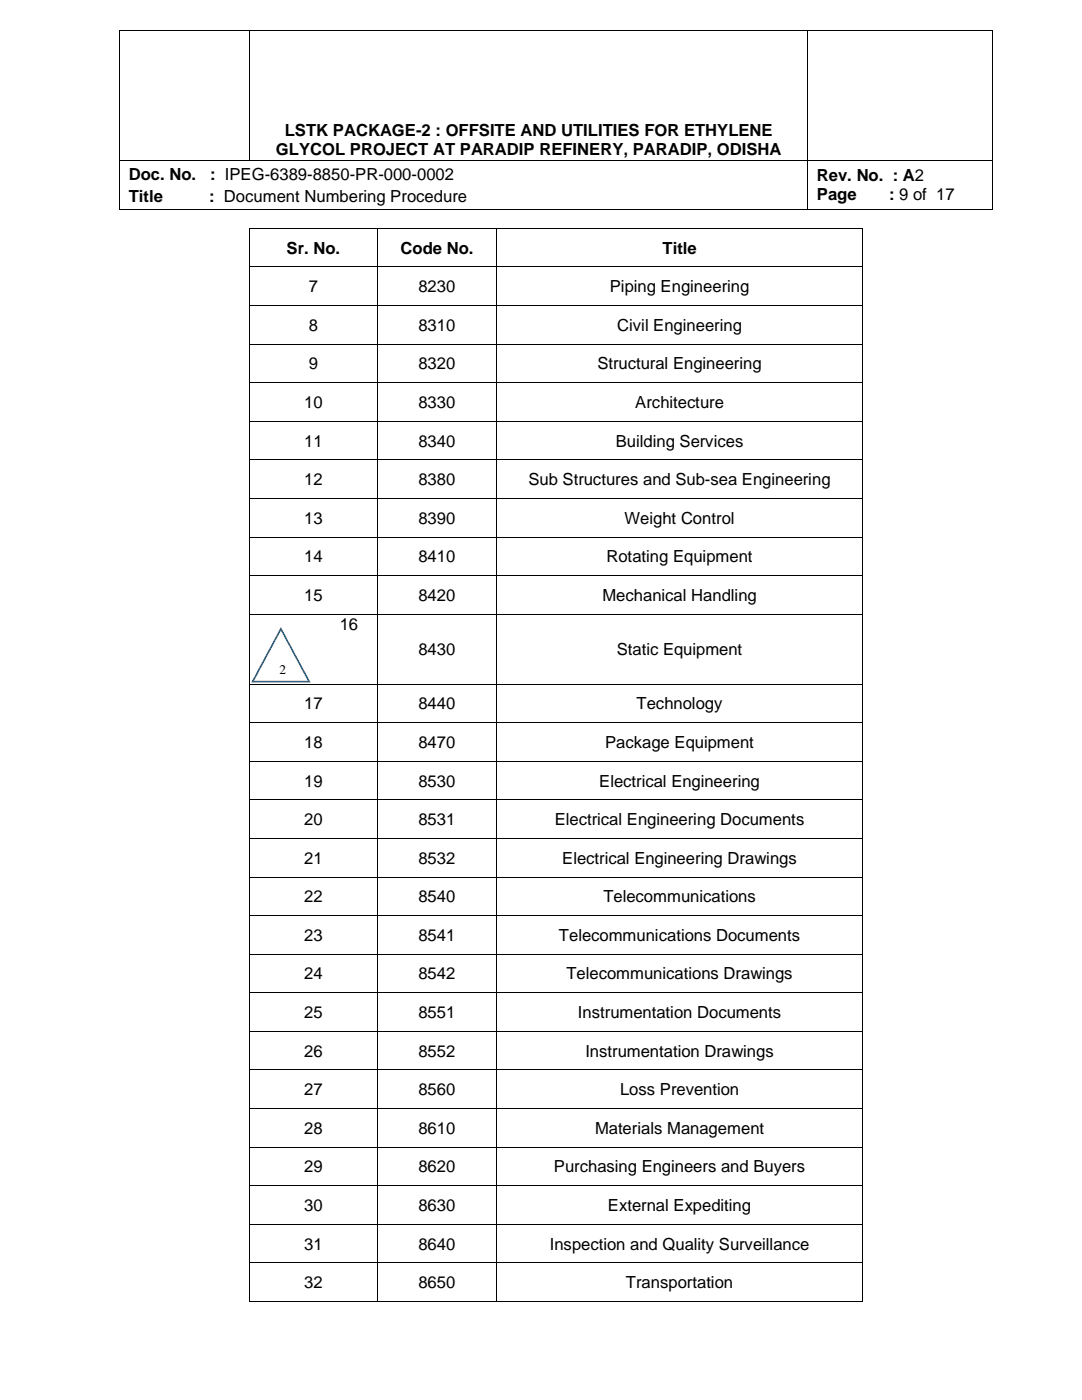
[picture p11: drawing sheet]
<svg xmlns="http://www.w3.org/2000/svg" width="216mm" height="279mm" viewBox="0 0 216 279" stroke-linecap="round" stroke-linejoin="round" font-family="sans-serif">
<defs><g id="words">
<g font-size="3.3">
<text x="56.8" y="27.1">LSTK PACKAGE-2 : OFFSITE AND UTILITIES FOR ETHYLENE</text>
<text x="25.7" y="35.9">Doc. No.</text>
<text x="41.9" y="35.9">: IPEG-6389-8850-PR-000-0002</text>
<text x="55.1" y="30.9">GLYCOL PROJECT AT PARADIP REFINERY, PARADIP, ODISHA</text>
<text x="25.7" y="40.2">Title</text>
<text x="41.8" y="40.2">: Document Numbering Procedure</text>
<text x="163" y="36.1">Rev. No. : A2</text>
<text x="163" y="40">Page</text>
<text x="177.4" y="40">: 9 of 17</text>
<text x="57.2" y="50.6">Sr. No.</text>
<text x="79.9" y="50.6">Code No.</text>
<text x="132.2" y="50.6">Title</text>
<text x="61.6" y="58.3">7</text>
<text x="83.5" y="58.3">8230</text>
<text x="121.7" y="58.3">Piping Engineering</text>
<text x="61.6" y="66">8</text>
<text x="83.5" y="66">8310</text>
<text x="123.2" y="66">Civil Engineering</text>
<text x="61.6" y="73.7">9</text>
<text x="83.5" y="73.7">8320</text>
<text x="119.2" y="73.7">Structural Engineering</text>
<text x="60.7" y="81.4">10</text>
<text x="83.5" y="81.4">8330</text>
<text x="126.8" y="81.4">Architecture</text>
<text x="60.7" y="89.1">11</text>
<text x="83.5" y="89.1">8340</text>
<text x="122.9" y="89.1">Building Services</text>
<text x="60.7" y="96.8">12</text>
<text x="83.5" y="96.8">8380</text>
<text x="105.4" y="96.8">Sub Structures and Sub-sea Engineering</text>
<text x="60.7" y="104.5">13</text>
<text x="83.5" y="104.5">8390</text>
<text x="124.6" y="104.5">Weight Control</text>
<text x="60.7" y="112.2">14</text>
<text x="83.5" y="112.2">8410</text>
<text x="121" y="112.2">Rotating Equipment</text>
<text x="60.7" y="119.9">15</text>
<text x="83.5" y="119.9">8420</text>
<text x="120.2" y="119.9">Mechanical Handling</text>
<text x="67.8" y="125.8">16</text>
<text x="83.5" y="130.8">8430</text>
<text x="123.1" y="130.8">Static Equipment</text>
<text x="60.7" y="141.6">17</text>
<text x="83.5" y="141.6">8440</text>
<text x="127" y="141.6">Technology</text>
<text x="60.7" y="149.3">18</text>
<text x="83.5" y="149.3">8470</text>
<text x="120.8" y="149.3">Package Equipment</text>
<text x="60.7" y="157">19</text>
<text x="83.5" y="157">8530</text>
<text x="119.5" y="157">Electrical Engineering</text>
<text x="60.7" y="164.7">20</text>
<text x="83.5" y="164.7">8531</text>
<text x="110.7" y="164.7">Electrical Engineering Documents</text>
<text x="60.7" y="172.4">21</text>
<text x="83.5" y="172.4">8532</text>
<text x="112.2" y="172.4">Electrical Engineering Drawings</text>
<text x="60.7" y="180.1">22</text>
<text x="83.5" y="180.1">8540</text>
<text x="120.4" y="180.1">Telecommunications</text>
<text x="60.7" y="187.8">23</text>
<text x="83.5" y="187.8">8541</text>
<text x="111.5" y="187.8">Telecommunications Documents</text>
<text x="60.7" y="195.5">24</text>
<text x="83.5" y="195.5">8542</text>
<text x="113" y="195.5">Telecommunications Drawings</text>
<text x="60.7" y="203.2">25</text>
<text x="83.5" y="203.2">8551</text>
<text x="115.3" y="203.2">Instrumentation Documents</text>
<text x="60.7" y="210.9">26</text>
<text x="83.5" y="210.9">8552</text>
<text x="116.8" y="210.9">Instrumentation Drawings</text>
<text x="60.7" y="218.6">27</text>
<text x="83.5" y="218.6">8560</text>
<text x="123.7" y="218.6">Loss Prevention</text>
<text x="60.7" y="226.3">28</text>
<text x="83.5" y="226.3">8610</text>
<text x="118.7" y="226.3">Materials Management</text>
<text x="60.7" y="234">29</text>
<text x="83.5" y="234">8620</text>
<text x="110.5" y="234">Purchasing Engineers and Buyers</text>
<text x="60.7" y="241.7">30</text>
<text x="83.5" y="241.7">8630</text>
<text x="121.3" y="241.7">External Expediting</text>
<text x="60.7" y="249.4">31</text>
<text x="83.5" y="249.4">8640</text>
<text x="109.7" y="249.4">Inspection and Quality Surveillance</text>
<text x="60.7" y="257.1">32</text>
<text x="83.5" y="257.1">8650</text>
<text x="124.9" y="257.1">Transportation</text>
</g>
<text font-size="2.6" x="55.8" y="134.5">2</text>
</g></defs>
<path d="M23.8 6h.2v.1h-.2zM197.9 6h.2v.1h-.2zM49.7 45.5h.2v.2h-.2zM172 45.5h.1v.2h-.1zM197.9 41.7h.2v.2h-.2zM172 259.7h.1v.1h-.1z" fill="#000"/>
<g fill="none" stroke="#000" stroke-width=".2">
<path d="M23.8 6.1h174.3M23.9 6.1v25.8M49.8 6.1v25.8M161.2 6.1v25.8M198 6.1v25.8M23.8 32h174.3M23.9 32v9.9M161.2 32v9.9M198 32v9.9M23.8 41.8h137.3M49.7 45.6h122.4M49.7 53.3h122.4"/>
<path d="M49.8 45.7v7.5M49.8 53.4v7.5M75.2 45.7v7.5M75.2 53.4v7.5M99.1 45.7v7.5M99.1 53.4v7.5M161.3 41.8h36.6M172.1 45.7v7.5M172.1 53.4v7.5M49.7 61h122.4M49.7 68.7h122.4M49.7 76.4h122.4"/>
<path d="M49.8 61.1v7.5M49.8 68.8v7.5M49.8 76.5v7.5M75.2 61.1v7.5M75.2 68.8v7.5M75.2 76.5v7.5M99.1 61.1v7.5M99.1 68.8v7.5M99.1 76.5v7.5M172.1 61.1v7.5M172.1 68.8v7.5M172.1 76.5v7.5"/>
<path d="M49.7 84.1h122.4M49.7 91.8h122.4M49.7 99.5h122.4M49.8 84.2v7.5M49.8 91.9v7.5M49.8 99.6v7.5M75.2 84.2v7.5M75.2 91.9v7.5M75.2 99.6v7.5M99.1 84.2v7.5M99.1 91.9v7.5M99.1 99.6v7.5"/>
<path d="M172.1 84.2v7.5M172.1 91.9v7.5M172.1 99.6v7.5M49.7 107.2h122.4M49.7 114.9h122.4M49.8 107.3v7.5M49.8 115v7.5M75.2 107.3v7.5M75.2 115v7.5M99.1 107.3v7.5M99.1 115v7.5M172.1 107.3v7.5"/>
<path d="M172.1 115v7.5M49.7 122.6h122.4M49.7 136.5h122.4M49.8 122.7v13.8M49.8 136.6v7.6M75.2 122.7v13.8M75.2 136.6v7.6M99.1 122.7v13.8M99.1 136.6v7.6M172.1 122.7v13.8M172.1 136.6v7.6M49.7 144.2h122.4"/>
<path d="M49.7 151.9h122.4M49.7 159.6h122.4M49.8 144.3v7.5M49.8 152v7.6M49.8 159.7v7.6M75.2 144.3v7.5M75.2 152v7.6M75.2 159.7v7.6M99.1 144.3v7.5M99.1 152v7.6M99.1 159.7v7.6M172.1 144.3v7.5"/>
<path d="M172.1 152v7.6M172.1 159.7v7.6M49.7 167.3h122.4M49.7 175h122.4M49.8 167.4v7.5M49.8 175.1v7.5M75.2 167.4v7.5M75.2 175.1v7.5M99.1 167.4v7.5M99.1 175.1v7.5M172.1 167.4v7.5M172.1 175.1v7.5"/>
<path d="M49.7 182.7h122.4M49.7 190.4h122.4M49.7 198.1h122.4M49.8 182.8v7.6M49.8 190.5v7.6M49.8 198.2v7.6M75.2 182.8v7.6M75.2 190.5v7.6M75.2 198.2v7.6M99.1 182.8v7.6M99.1 190.5v7.6M99.1 198.2v7.6"/>
<path d="M172.1 182.8v7.6M172.1 190.5v7.6M172.1 198.2v7.6M49.7 205.8h122.4M49.7 213.5h122.4M49.8 205.9v7.6M49.8 213.6v7.5M75.2 205.9v7.6M75.2 213.6v7.5M99.1 205.9v7.6M99.1 213.6v7.5M172.1 205.9v7.6"/>
<path d="M172.1 213.6v7.5M49.7 221.2h122.4M49.7 228.9h122.4M49.7 236.6h122.4M49.8 221.3v7.6M49.8 229v7.6M49.8 236.7v7.5M75.2 221.3v7.6M75.2 229v7.6M75.2 236.7v7.5M99.1 221.3v7.6M99.1 229v7.6"/>
<path d="M99.1 236.7v7.5M172.1 221.3v7.6M172.1 229v7.6M172.1 236.7v7.5M49.7 244.3h122.4M49.7 252h122.4M49.7 259.7h25.5M49.8 244.4v7.5M49.8 252.1v7.7M75.2 244.4v7.5M75.2 252.1v7.7M75.3 259.7h23.8"/>
<path d="M99.1 244.4v7.5M99.1 252.1v7.7M99.2 259.7h72.8M172.1 244.4v7.5M172.1 252.1v7.7"/>
</g>
<path d="M56 125.5l5.7 10.5h-11.3z" fill="#fff"/>
<path d="M56 125.2l6 11h-11.9zM55.9 125.6h.3l-5.7 10.5-.1-.2h11.3l-.1 .2z" fill="#0070c0"/>
<use href="#words"/>
</svg>
